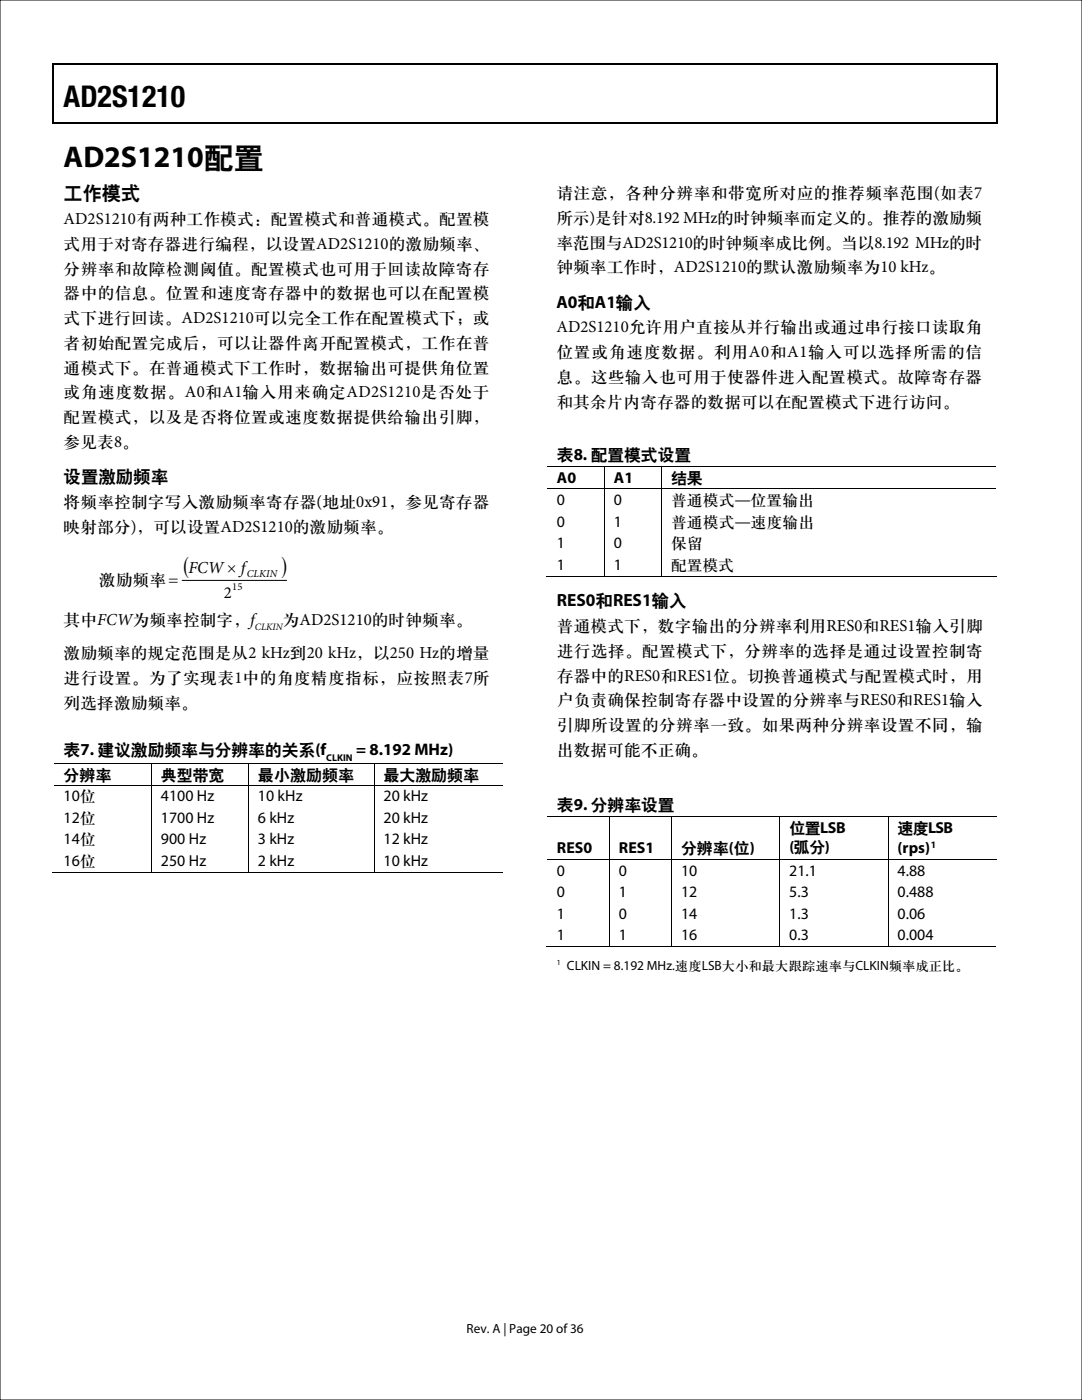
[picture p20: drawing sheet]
<svg xmlns="http://www.w3.org/2000/svg" width="216mm" height="279mm" viewBox="0 0 216 279" stroke-linecap="round" stroke-linejoin="round" font-family="sans-serif">
<defs><g id="words">
<text font-size="6" x="12.7" y="21.3">AD2S1210</text>
<text font-size="6" fill="#070001" x="12.7" y="33.4">AD2S1210配置</text>
<g font-size="4.7">
<text x="36.6" y="114.3">(</text>
<text x="56.2" y="114.3">)</text>
</g>
<text font-size="3.9" fill="#070001" x="12.7" y="39.8">工作模式</text>
<g font-size="3.5" fill="#070001">
<text x="111" y="61.4">A0和A1输入</text>
<text x="12.7" y="96.2">设置激励频率</text>
<text x="111.1" y="121">RES0和RES1输入</text>
</g>
<g font-size="3.4" fill="#070001">
<text x="111" y="39.5">请注意，各种分辨率和带宽所对应的推荐频率范围(如表7</text>
<text x="12.7" y="44.7">AD2S1210有两种工作模式：配置模式和普通模式。配置模</text>
<text x="111" y="44.5">所示)是针对8.192 MHz的时钟频率而定义的。推荐的激励频</text>
<text x="12.7" y="49.7">式用于对寄存器进行编程，以设置AD2S1210的激励频率、</text>
<text x="111" y="49.4">率范围与AD2S1210的时钟频率成比例。当以8.192 MHz的时</text>
<text x="12.7" y="54.6">分辨率和故障检测阈值。配置模式也可用于回读故障寄存</text>
<text x="12.7" y="59.5">器中的信息。位置和速度寄存器中的数据也可以在配置模</text>
<text x="111" y="54.3">钟频率工作时，AD2S1210的默认激励频率为10 kHz。</text>
<text x="12.7" y="64.5">式下进行回读。AD2S1210可以完全工作在配置模式下；或</text>
<text x="12.7" y="69.4">者初始配置完成后，可以让器件离开配置模式，工作在普</text>
<text x="111" y="66.3">AD2S1210允许用户直接从并行输出或通过串行接口读取角</text>
<text x="111" y="71.3">位置或角速度数据。利用A0和A1输入可以选择所需的信</text>
<text x="12.7" y="74.4">通模式下。在普通模式下工作时，数据输出可提供角位置</text>
<text x="111" y="76.2">息。这些输入也可用于使器件进入配置模式。故障寄存器</text>
<text x="12.7" y="79.3">或角速度数据。A0和A1输入用来确定AD2S1210是否处于</text>
<text x="111" y="81.2">和其余片内寄存器的数据可以在配置模式下进行访问。</text>
<text x="12.7" y="84.2">配置模式，以及是否将位置或速度数据提供给输出引脚，</text>
<text x="12.7" y="89.2">参见表8。</text>
<text x="12.7" y="101.2">将频率控制字写入激励频率寄存器(地址0x91，参见寄存器</text>
<text x="12.7" y="106.1">映射部分)，可以设置AD2S1210的激励频率。</text>
<text x="12.7" y="124.7">其中FCW为频率控制字，f</text>
<text x="56.4" y="124.7">为AD2S1210的时钟频率。</text>
<text x="111.1" y="125.9">普通模式下，数字输出的分辨率利用RES0和RES1输入引脚</text>
<text x="12.7" y="131.4">激励频率的规定范围是从2 kHz到20 kHz，以250 Hz的增量</text>
<text x="111.1" y="130.9">进行选择。配置模式下，分辨率的选择是通过设置控制寄</text>
<text x="12.7" y="136.3">进行设置。为了实现表1中的角度精度指标，应按照表7所</text>
<text x="111.1" y="135.8">存器中的RES0和RES1位。切换普通模式与配置模式时，用</text>
<text x="12.7" y="141.3">列选择激励频率。</text>
<text x="111.1" y="140.7">户负责确保控制寄存器中设置的分辨率与RES0和RES1输入</text>
<text x="111.1" y="145.7">引脚所设置的分辨率一致。如果两种分辨率设置不同，输</text>
<text x="111.1" y="150.6">出数据可能不正确。</text>
</g>
<text font-size="3.4" x="19.8" y="116.7">激励频率=</text>
<g font-size="3.3">
<text x="111.1" y="91.8">表8. 配置模式设置</text>
<text x="37.6" y="114.3">FCW× f</text>
<text x="44.6" y="119.3">2</text>
<text x="12.7" y="150.7">表7. 建议激励频率与分辨率的关系(f</text>
<text x="71.1" y="150.7">= 8.192 MHz)</text>
<text x="111.1" y="161.7">表9. 分辨率设置</text>
</g>
<g font-size="3.2">
<text x="111.1" y="96.3">A0</text>
<text x="111.1" y="100.8">0</text>
<text x="122.5" y="100.8">0</text>
<text x="122.5" y="96.3">A1</text>
<text x="133.9" y="100.8">普通模式—位置输出</text>
<text x="133.9" y="96.3">结果</text>
<text x="111.1" y="105.1">0</text>
<text x="122.5" y="105.1">1</text>
<text x="133.9" y="105.1">普通模式—速度输出</text>
<text x="111.1" y="109.4">1</text>
<text x="111.1" y="113.7">1</text>
<text x="122.5" y="109.4">0</text>
<text x="122.5" y="113.7">1</text>
<text x="133.9" y="109.4">保留</text>
<text x="133.9" y="113.7">配置模式</text>
<text x="12.7" y="155.7">分辨率</text>
<text x="32.1" y="155.7">典型带宽</text>
<text x="51.5" y="155.7">最小激励频率</text>
<text x="76.5" y="155.7">最大激励频率</text>
<text x="12.7" y="159.9">10位</text>
<text x="32.1" y="159.9">4100 Hz</text>
<text x="51.5" y="159.9">10 kHz</text>
<text x="76.5" y="159.9">20 kHz</text>
<text x="12.7" y="164.2">12位</text>
<text x="32.1" y="164.2">1700 Hz</text>
<text x="51.5" y="164.2">6 kHz</text>
<text x="76.5" y="164.2">20 kHz</text>
<text x="157.5" y="166.3">位置LSB</text>
<text x="179.1" y="166.3">速度LSB</text>
<text x="12.7" y="168.5">14位</text>
<text x="12.7" y="172.8">16位</text>
<text x="32.1" y="168.5">900 Hz</text>
<text x="32.1" y="172.8">250 Hz</text>
<text x="51.5" y="168.5">3 kHz</text>
<text x="51.5" y="172.8">2 kHz</text>
<text x="76.5" y="168.5">12 kHz</text>
<text x="76.5" y="172.8">10 kHz</text>
<text x="111.1" y="170.3">RES0</text>
<text x="123.5" y="170.3">RES1</text>
<text x="135.9" y="170.3">分辨率(位)</text>
<text x="157.5" y="170.1">(弧分)</text>
<text x="179.1" y="170.3">(rps)</text>
<text x="111.1" y="174.7">0</text>
<text x="111.1" y="179">0</text>
<text x="123.5" y="174.7">0</text>
<text x="123.5" y="179">1</text>
<text x="135.9" y="174.7">10</text>
<text x="135.9" y="179">12</text>
<text x="157.5" y="174.7">21.1</text>
<text x="157.5" y="179">5.3</text>
<text x="179.1" y="174.7">4.88</text>
<text x="179.1" y="179">0.488</text>
<text x="111.1" y="183.3">1</text>
<text x="123.5" y="183.3">0</text>
<text x="135.9" y="183.3">14</text>
<text x="157.5" y="183.3">1.3</text>
<text x="179.1" y="183.3">0.06</text>
<text x="111.1" y="187.6">1</text>
<text x="123.5" y="187.6">1</text>
<text x="135.9" y="187.6">16</text>
<text x="157.5" y="187.6">0.3</text>
<text x="179.1" y="187.6">0.004</text>
</g>
<text font-size="2.7" x="113.1" y="193.5">CLKIN = 8.192 MHz.速度LSB大小和最大跟踪速率与CLKIN频率成正比。</text>
<text font-size="2.6" x="93.1" y="266">Rev. A | Page 20 of 36</text>
<g font-size="2.1">
<text x="46.4" y="117.8">15</text>
<text x="49.3" y="115.2">CLKIN</text>
</g>
<text font-size="2" fill="#070001" x="50.8" y="125.8">CLKIN</text>
<text font-size="2" x="65.1" y="151.8">CLKIN</text>
<text font-size="1.9" x="185.8" y="169.2">1</text>
<text font-size="1.6" x="111.1" y="192.7">1</text>
</g></defs>
<path d="M10.5 12.7h.3v1h-.3zM198.8 12.7h.2v1h-.2zM198.8 12.7h.2v.3h-.2zM198.8 24.4h.2v.3h-.2z" fill="#000"/>
<path d="M10.5 12.8h188.3M10.7 13.7v11M198.9 13.7v11M10.5 24.5h188.3" fill="none" stroke="#000" stroke-width=".25"/>
<g fill="none" stroke="#000" stroke-width=".2">
<path d="M109.2 93.1h89.6M109.2 97.6h89.6M120.6 93.2v4.3M120.6 97.7v17.3M132 93.2v4.3M132 97.7v17.3M36.3 115.8h20.9M109 115h11.5M120.7 115h11.2M132.1 115h66.7M10.8 152.4h89.5M10.8 156.7h89.5"/>
<path d="M30.2 152.5v21.6M49.6 152.5v21.6M74.6 152.5v21.6M10.5 174.1h19.6M30.3 174.1h19.2M49.7 174.1h24.8M74.7 174.1h25.6M109.2 163h89.6M109.2 171.5h89.6M121.6 163.1v8.3M121.6 171.6v17.4M134 163.1v8.3"/>
<path d="M134 171.6v17.4M155.6 163.1v8.3M155.6 171.6v17.4M177.2 163.1v8.3M177.2 171.6v17.4M109 188.9h12.5M121.7 188.9h12.2M134.1 188.9h21.4M155.7 188.9h21.4M177.3 188.9h21.5"/>
</g>
<path d="M0 0h215.9v279.4h-215.9z" fill="none" stroke="#080102" stroke-width=".2"/>
<use href="#words"/>
</svg>
